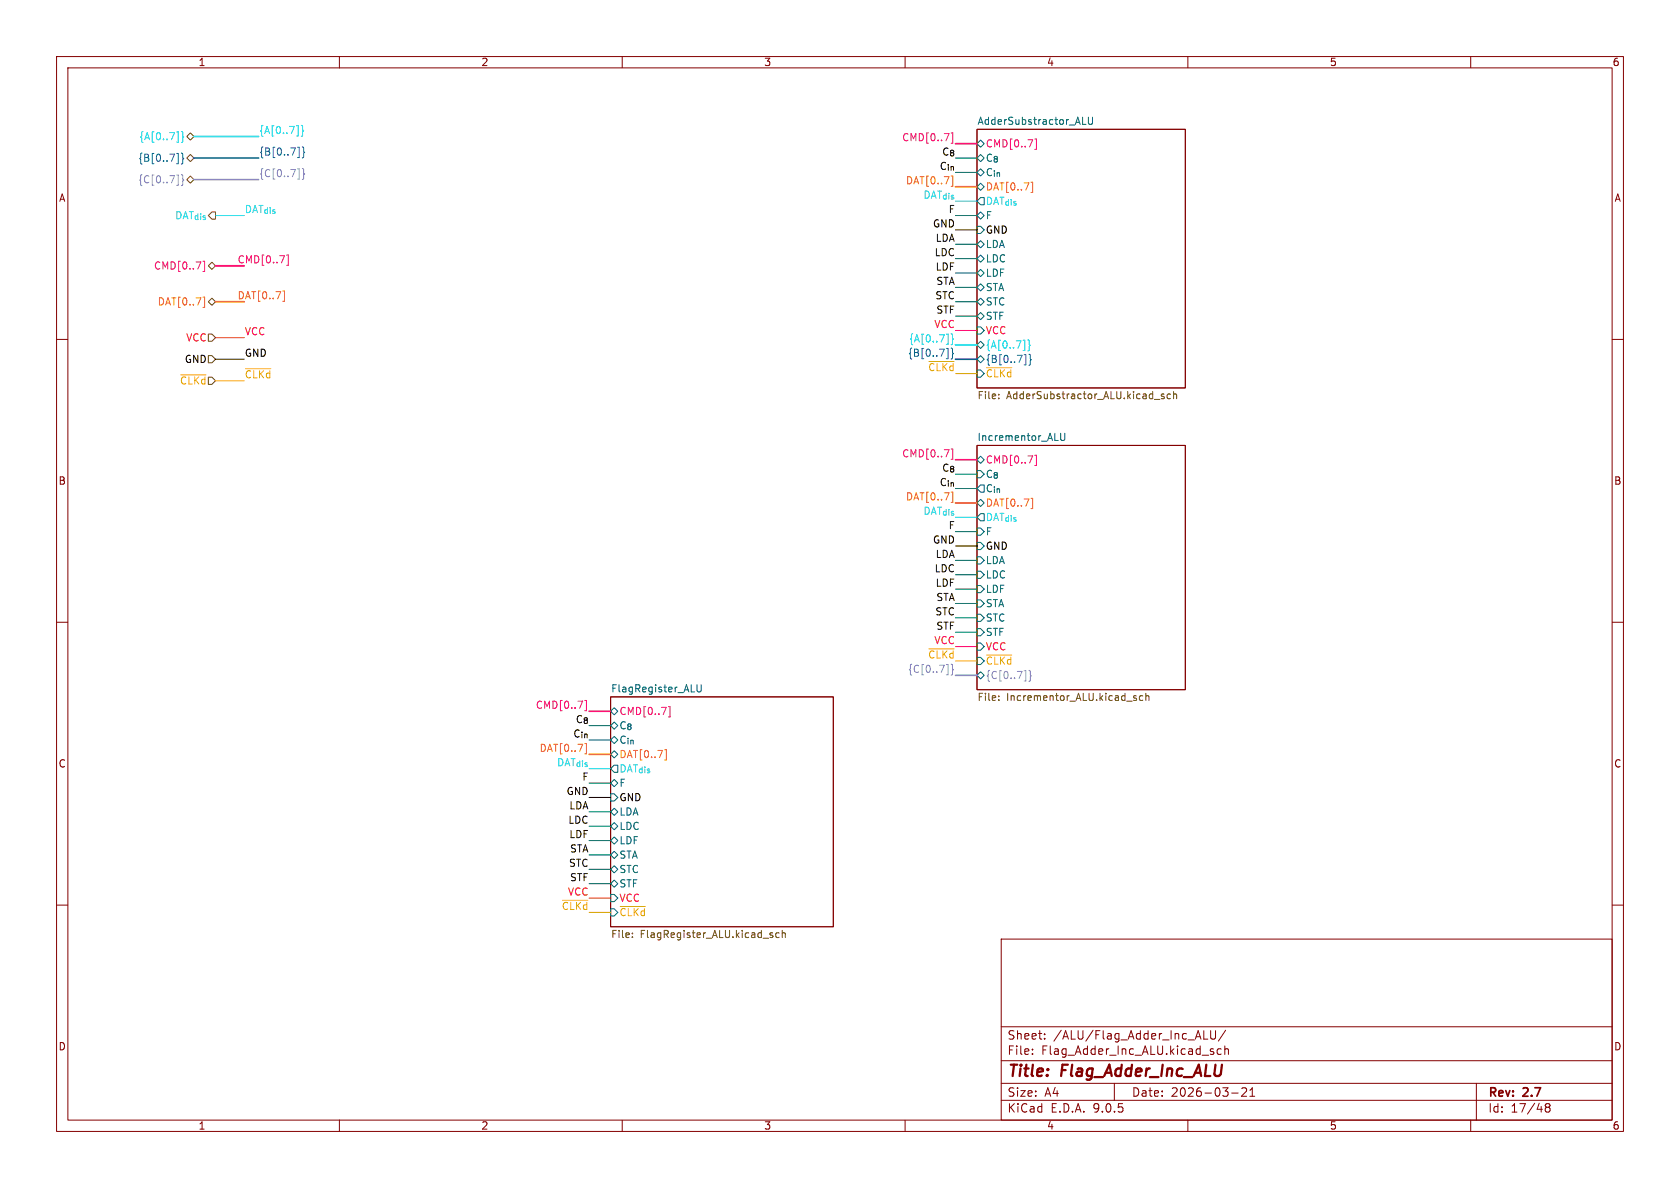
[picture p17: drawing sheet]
<svg xmlns="http://www.w3.org/2000/svg" width="297mm" height="210mm" viewBox="0 0 297 210" stroke-linecap="round" stroke-linejoin="round" font-family="sans-serif">
<defs><g id="words">
<g font-size="2.8" fill="#840000">
<text x="178" y="190.9">Title:</text>
<text x="187.7" y="190.9">Flag_Adder_Inc_ALU</text>
</g>
<g font-size="2.1" fill="#840000">
<text x="178" y="184">Sheet:</text>
<text x="186.2" y="184">/ALU/Flag_Adder_Inc_ALU/</text>
<text x="178" y="186.7">File:</text>
<text x="184.1" y="186.7">Flag_Adder_Inc_ALU.kicad_sch</text>
<text x="178" y="196.9">KiCad</text>
<text x="178" y="194.1">Size:</text>
<text x="184.7" y="194.1">A4</text>
<text x="185.7" y="196.9">E.D.A.</text>
<text x="193.3" y="196.9">9.0.5</text>
<text x="200" y="194.1">Date:</text>
<text x="207" y="194.1">2026-03-21</text>
<text x="263" y="194.3">Rev:</text>
<text x="263" y="196.9">Id:</text>
<text x="267.1" y="196.9">17/48</text>
<text x="269.4" y="194.3">2.7</text>
</g>
<g font-size="1.8" fill="#840000">
<text x="35" y="11.9">1</text>
<text x="85" y="11.9">2</text>
<text x="135" y="11.9">3</text>
<text x="185" y="11.9">4</text>
<text x="235" y="11.9">5</text>
<text x="285" y="11.9">6</text>
<text x="10.3" y="35.9">A</text>
<text x="285.3" y="35.9">A</text>
<text x="10.3" y="85.9">B</text>
<text x="285.3" y="85.9">B</text>
<text x="10.3" y="135.9">C</text>
<text x="285.3" y="135.9">C</text>
<text x="10.3" y="185.9">D</text>
<text x="285.3" y="185.9">D</text>
<text x="35" y="199.9">1</text>
<text x="85" y="199.9">2</text>
<text x="135" y="199.9">3</text>
<text x="185" y="199.9">4</text>
<text x="235" y="199.9">5</text>
<text x="285" y="199.9">6</text>
</g>
<g font-size="1.8" fill="#00f8ff">
<text x="45.7" y="23.8">{A[0..7]}</text>
<text x="24.5" y="25">{A[0..7]}</text>
<text x="160.6" y="60.6">{A[0..7]}</text>
</g>
<g font-size="1.8" fill="#006464">
<text x="172.7" y="22.1">AdderSubstractor_ALU</text>
<text x="174.2" y="28.8">C_{8}</text>
<text x="174.2" y="39">F</text>
<text x="174.2" y="44">LDA</text>
<text x="174.2" y="46.6">LDC</text>
<text x="174.2" y="49.1">LDF</text>
<text x="174.2" y="51.7">STA</text>
<text x="174.2" y="54.2">STC</text>
<text x="174.2" y="56.7">STF</text>
<text x="172.7" y="78">Incrementor_ALU</text>
<text x="174.2" y="84.7">C_{8}</text>
<text x="174.2" y="94.8">F</text>
<text x="174.2" y="99.9">LDA</text>
<text x="174.2" y="102.5">LDC</text>
<text x="174.2" y="105">LDF</text>
<text x="174.2" y="107.5">STA</text>
<text x="174.2" y="110.1">STC</text>
<text x="174.2" y="112.6">STF</text>
<text x="107.9" y="122.5">FlagRegister_ALU</text>
<text x="109.4" y="129.1">C_{8}</text>
<text x="109.4" y="139.3">F</text>
<text x="109.4" y="144.4">LDA</text>
<text x="109.4" y="146.9">LDC</text>
<text x="109.4" y="149.5">LDF</text>
<text x="109.4" y="152">STA</text>
<text x="109.4" y="154.5">STC</text>
<text x="109.4" y="157.1">STF</text>
</g>
<g font-size="1.8" fill="#0048ff">
<text x="24.3" y="28.8">{B[0..7]}</text>
<text x="45.7" y="27.6">{B[0..7]}</text>
<text x="160.4" y="63.2">{B[0..7]}</text>
<text x="174.2" y="61.8">{A[0..7]}</text>
<text x="174.2" y="64.4">{B[0..7]}</text>
</g>
<g font-size="1.8" fill="#ff0093">
<text x="159.4" y="25.1">CMD[0..7]</text>
<text x="174.2" y="26.3">CMD[0..7]</text>
<text x="27.1" y="47.9">CMD[0..7]</text>
<text x="41.9" y="46.6">CMD[0..7]</text>
<text x="159.4" y="80.9">CMD[0..7]</text>
<text x="174.2" y="82.1">CMD[0..7]</text>
<text x="94.6" y="125.4">CMD[0..7]</text>
<text x="109.4" y="126.6">CMD[0..7]</text>
</g>
<g font-size="1.8" fill="#0f0f0f">
<text x="166.4" y="27.6">C_{8}</text>
<text x="166" y="30.1">C_{in}</text>
<text x="167.6" y="37.8">F</text>
<text x="165.1" y="45.4">LDC</text>
<text x="165.3" y="47.9">LDF</text>
<text x="165.3" y="42.8">LDA</text>
<text x="165.3" y="53">STC</text>
<text x="165.4" y="50.5">STA</text>
<text x="165.4" y="55.5">STF</text>
<text x="166.4" y="83.5">C_{8}</text>
<text x="166" y="86">C_{in}</text>
<text x="167.6" y="93.6">F</text>
<text x="165.1" y="101.3">LDC</text>
<text x="165.3" y="98.7">LDA</text>
<text x="165.3" y="103.8">LDF</text>
<text x="165.4" y="106.3">STA</text>
<text x="165.3" y="108.9">STC</text>
<text x="165.4" y="111.4">STF</text>
<text x="101.2" y="130.5">C_{in}</text>
<text x="101.6" y="127.9">C_{8}</text>
<text x="100.6" y="143.2">LDA</text>
<text x="102.8" y="138.1">F</text>
<text x="100.4" y="145.7">LDC</text>
<text x="100.6" y="148.2">LDF</text>
<text x="100.5" y="153.3">STC</text>
<text x="100.7" y="155.9">STF</text>
<text x="100.7" y="150.8">STA</text>
</g>
<g font-size="1.8" fill="#8f7cff">
<text x="24.3" y="32.6">{C[0..7]}</text>
<text x="45.7" y="31.4">{C[0..7]}</text>
<text x="160.4" y="119">{C[0..7]}</text>
<text x="164" y="116.5">~{CLKd}</text>
<text x="174.2" y="117.7">~{CLKd}</text>
<text x="174.2" y="120.2">{C[0..7]}</text>
</g>
<g font-size="1.8" fill="#ff6400">
<text x="160.1" y="32.7">DAT[0..7]</text>
<text x="174.2" y="31.3">C_{in}</text>
<text x="174.2" y="33.9">DAT[0..7]</text>
<text x="41.9" y="53">DAT[0..7]</text>
<text x="27.8" y="54.2">DAT[0..7]</text>
<text x="160.1" y="88.6">DAT[0..7]</text>
<text x="174.2" y="87.2">C_{in}</text>
<text x="174.2" y="89.8">DAT[0..7]</text>
<text x="109.4" y="131.7">C_{in}</text>
<text x="95.3" y="133">DAT[0..7]</text>
<text x="109.4" y="134.2">DAT[0..7]</text>
</g>
<g font-size="1.8" fill="#22afff">
<text x="163.1" y="35.2">DAT_{dis}</text>
<text x="43.2" y="37.8">DAT_{dis}</text>
<text x="174.2" y="36.4">DAT_{dis}</text>
<text x="163.1" y="91.1">DAT_{dis}</text>
<text x="174.2" y="92.3">DAT_{dis}</text>
<text x="98.3" y="135.5">DAT_{dis}</text>
<text x="109.4" y="136.8">DAT_{dis}</text>
</g>
<g font-size="1.8" fill="#725600">
<text x="30.8" y="39">DAT_{dis}</text>
<text x="31.7" y="68.2">~{CLKd}</text>
<text x="172.7" y="70.9">File:</text>
<text x="177.9" y="70.9">AdderSubstractor_ALU.kicad_sch</text>
<text x="172.7" y="124.2">File:</text>
<text x="177.9" y="124.2">Incrementor_ALU.kicad_sch</text>
<text x="107.9" y="166.1">File:</text>
<text x="113.2" y="166.1">FlagRegister_ALU.kicad_sch</text>
</g>
<g font-size="1.8">
<text x="164.8" y="40.3">GND</text>
<text x="174.2" y="41.5">GND</text>
<text x="32.6" y="64.4">GND</text>
<text x="43.2" y="63.2">GND</text>
<text x="164.8" y="96.2">GND</text>
<text x="174.2" y="97.4">GND</text>
<text x="100.1" y="140.6">GND</text>
<text x="109.4" y="141.8">GND</text>
</g>
<g font-size="1.8" fill="#ff0007">
<text x="43.2" y="59.3">VCC</text>
<text x="165.1" y="58.1">VCC</text>
<text x="174.2" y="59.3">VCC</text>
<text x="32.8" y="60.6">VCC</text>
<text x="165.1" y="114">VCC</text>
<text x="174.2" y="115.2">VCC</text>
<text x="100.3" y="158.4">VCC</text>
<text x="109.4" y="159.6">VCC</text>
</g>
<g font-size="1.8" fill="#ffba00">
<text x="164" y="65.7">~{CLKd}</text>
<text x="43.2" y="67">~{CLKd}</text>
<text x="174.2" y="66.9">~{CLKd}</text>
<text x="99.2" y="160.9">~{CLKd}</text>
<text x="109.4" y="162.2">~{CLKd}</text>
</g>
</g></defs>
<g fill="none" stroke="#840000" stroke-width=".18">
<path d="M10 10h277v190h-277zM12 12h273v186h-273zM60 10v2M110 10v2M160 10v2M210 10v2M260 10v2M172.7 22.9h36.8v45.7h-36.8zM10 60h2M172.7 78.7h36.8v43.2h-36.8zM285 60h2M10 110h2"/>
<path d="M285 110h2M107.9 123.2h39.4v40.6h-39.4zM10 160h2M177 166h108v32h-108zM285 160h2M60 198v2M110 198v2M160 198v2M177 194.5h108M177 191.5h108M177 187.5h108M177 181.5h108"/>
<path d="M182.5 186.3v.1M182.5 185.5v.1M184.7 183.6v.1M184.7 182.8v.1M197 191.5v3M210 198v2M212.8 182.2v1.5h.7M214 182.2v1.2l.3 .3 .4-.1 .2-.2v-1.2M214.4 185.9l.2 .2-.2 .3M214.4 185.4l.1 .1M215.9 185.5l-.4-.1-.3 .3v.4l.1 .2h.6M216.5 185.5l.2-.1 .4 .1 .1 .9"/>
<path d="M216.5 184.9v1.5M216.7 182.1l-1.3 2M217.7 193.2h1.2M219.5 192.4l.6-.1 .2 .1 .1 .3-.9 1.1h.9M221 193.8h.8M221 192.7l.4-.4v1.5M260 198v2M261 191.5v6.5M273.5 195.7l-.3-.2 .3-.4 .4 .1 .1 .2-.3 .3M273.5 195.7l-.3 .3v.5l.3 .1 .4-.1 .1-.2v-.4l-.3-.2M273.5 195.7h.2"/>
</g>
<path d="M168.1 23.5h.3v1.8h-.3M182.9 24.6h.3v1.8h-.3M35.9 46.2h.3v1.8h-.3M50.7 45.1h.3v1.8h-.3M168.1 79.4h.3v1.8h-.3M182.9 80.5h.3v1.8h-.3M103.4 123.8h.3v1.8h-.3M118.2 124.9h.3v1.8h-.3" fill="none" stroke="#ff0093" stroke-width=".18"/>
<g fill="none" stroke="#006464" stroke-width=".18">
<path d="M172.7 25.4l.7-.6 .6 .6-.6 .6zM172.7 27.9l.7-.6 .6 .6-.6 .7zM172.7 30.5l.7-.7 .6 .7-.6 .6zM172.7 33l.7-.6 .6 .6-.6 .7zM172.7 38.1l.7-.6 .6 .6-.6 .6zM173.4 34.9h.6v1.3h-.6l-.7-.6zM191.4 22h.6M192.4 20.7v1l.3 .3 .3-.1 .1-.2v-1M172.7 40h.7l.6 .6-.6 .7h-.7zM172.7 45.7l.7-.6 .6 .6-.6 .7zM172.7 48.3l.7-.7 .6 .7-.6 .6zM172.7 50.8l.7-.6 .6 .6-.6 .6z"/>
<path d="M172.7 53.3l.7-.6 .6 .6-.6 .7zM172.7 55.9l.7-.7 .6 .7-.6 .6zM172.7 57.8h.7l.6 .6-.6 .7h-.7zM173.4 42.5l.6 .7-.6 .6-.7-.6zM172.7 61l.7-.7 .6 .7-.6 .6zM172.7 65.4h.7l.6 .6-.6 .7h-.7zM173.4 62.9l.6 .6-.6 .6-.7-.6zM186.5 77.9h.6M187.5 76.6v1l.3 .3 .3-.1 .1-.2v-1M172.7 81.3l.7-.7 .6 .7-.6 .6zM172.7 83.2h.7l.6 .6-.6 .7h-.7zM172.7 88.9l.7-.6 .6 .6-.6 .6z"/>
<path d="M172.7 93.3h.7l.6 .7-.6 .6h-.7zM172.7 95.9h.7l.6 .6-.6 .7h-.7zM172.7 98.4h.7l.6 .7-.6 .6h-.7zM173.4 85.7h.6v1.3h-.6l-.7-.6zM173.4 90.8h.6v1.3h-.6l-.7-.7zM172.7 101h.7l.6 .6-.6 .6h-.7zM172.7 103.5h.7l.6 .6-.6 .7h-.7zM172.7 106h.7l.6 .7-.6 .6h-.7zM172.7 108.6h.7l.6 .6-.6 .7h-.7zM172.7 111.1h.7l.6 .7-.6 .6h-.7zM172.7 113.7h.7l.6 .6-.6 .6h-.7zM172.7 116.2h.7l.6 .6-.6 .7h-.7z"/>
<path d="M173.4 118.7l.6 .7-.6 .6-.7-.6zM107.9 125.7l.7-.6 .6 .6-.6 .7zM107.9 128.3l.7-.7 .6 .7-.6 .6zM107.9 130.8l.7-.6 .6 .6-.6 .6zM107.9 133.4l.7-.7 .6 .7-.6 .6zM107.9 135.9l.7-.6h.6v1.2h-.6zM108.6 137.8l.6 .6-.6 .7-.7-.7zM123.2 121v1.1l.3 .2h.3l.2-.2v-1.1M107.9 140.3h.7l.6 .7-.6 .6h-.7zM107.9 143.5l.7-.6 .6 .6-.6 .6zM107.9 146.1l.7-.7 .6 .7-.6 .6zM107.9 148.6l.7-.6 .6 .6-.6 .6z"/>
<path d="M107.9 151.1l.7-.6 .6 .6-.6 .7zM107.9 153.7l.7-.7 .6 .7-.6 .6zM107.9 156.2l.7-.6 .6 .6-.6 .6zM107.9 158.1h.7l.6 .7-.6 .6h-.7zM107.9 160.7h.7l.6 .6-.6 .6h-.7z"/>
</g>
<path d="M168.1 31.1h.3v1.8h-.3M182.3 32.2h.3v1.8h-.3M35.9 52.5h.3v1.8h-.3M50 51.4h.3v1.9h-.3M168.1 87h.3v1.8h-.3M182.3 88.1h.3v1.8h-.3M103.4 131.4h.3v1.9h-.3M117.5 132.5h.3v1.9h-.3" fill="none" stroke="#ff6400" stroke-width=".18"/>
<path d="M31.2 23.3h.3v1.8h-.3M32.1 23.3l.2 .1v.6l.2 .2-.2 .2v.6l-.2 .2M52.4 22.2h.3v1.8h-.3M53.3 22.2l.2 .1v.7l.2 .1-.2 .2v.6l-.2 .2M167.3 59.1h.3v1.8h-.3M168.1 59l.3 .2v.6l.2 .2-.2 .1v.6l-.3 .2M180.9 60.1h.3v1.9h-.3M181.7 60.1l.3 .2v.6l.1 .2-.1 .1v.6l-.3 .2" fill="none" stroke="#00f8ff" stroke-width=".18"/>
<path d="M31.2 27.1h.3v1.8h-.3M32.1 27.1l.2 .1v.7l.2 .1-.2 .2v.6l-.2 .2M52.6 26h.3v1.9h-.3M53.4 26l.3 .2v.6l.2 .1-.2 .2v.6l-.3 .2M167.3 61.6h.3v1.8h-.3M168.1 61.5l.3 .2v.6l.2 .2-.2 .2v.6l-.3 .2M181.1 62.7h.3v1.8h-.3M181.9 62.6l.2 .2v.6l.2 .2-.2 .2v.6l-.2 .2" fill="none" stroke="#0048ff" stroke-width=".18"/>
<path d="M31.9 66.3h4.5M38.1 67.3h5.1M43.4 65.2h4.5M164.2 63.9h4.5M168.9 66h3.8M174.4 65h4.5M164.2 114.7h4.5M168.9 116.8h3.8M174.4 115.8h4.5M99.4 159.2h4.5M104.1 161.3h3.8M109.6 160.2h4.5" fill="none" stroke="#ffba00" stroke-width=".18"/>
<g fill="none" stroke="#725600" stroke-width=".18">
<path d="M33 27.9l.7-.6 .6 .6-.6 .7zM33 24.1l.7-.6 .6 .6-.6 .7zM33.7 31.1l.6 .7-.6 .6-.7-.6zM36.8 53.3l.7-.6 .6 .6-.6 .7zM36.8 59.1h.7l.6 .6-.6 .6h-.7zM36.8 47l.7-.6 .6 .6-.6 .6zM36.8 62.9h.7l.6 .6-.6 .6h-.7zM176.6 70.4v.1M176.6 69.7v.1M204.1 70.6h1M205.8 69.7l-.3-.1-.2 .2 .1 .2 .4 .1v.3h-.5M206.9 69.7l-.3-.1-.3 .3 .1 .5h.5"/>
<path d="M207.5 69.8l.2-.2 .3 .1v.8M207.5 69.2v1.3M176.6 123v.2M176.6 123.7v.1M200.6 123.4l.3 .1v.1l-.1 .2h-.3M200.6 123h.3M202 123h-.3l-.3 .2 .1 .6h.5M202.6 123.1l.2-.1h.3v.8M202.6 122.6v1.2M111.8 165.6v.1M111.8 165v.1M136.5 165.3l.2 .2-.2 .2"/>
<path d="M136.5 164.9l.1 .1M137.7 165l-.3-.1-.3 .2 .2 .6h.4M138.3 165l.2-.1 .3 .1v.7M138.3 164.5v1.2"/>
</g>
<path d="M31.2 30.9h.3v1.9h-.3M32.1 30.9l.2 .2v.6l.2 .1-.2 .2v.6l-.2 .2M52.6 29.8h.3v1.9h-.3M53.4 29.8l.3 .2v.6l.2 .2-.2 .1v.6l-.3 .2M167.3 117.5h.3v1.8h-.3M168.2 117.4l.2 .2v.6l.2 .2-.2 .2v.6l-.3 .2M181.4 118.6v1.8h-.3M181.9 118.5l.2 .2v.6l.2 .2-.2 .2v.6l-.2 .1" fill="none" stroke="#8f7cff" stroke-width=".18"/>
<path d="M34.3 31.8h11.4M168.9 119.4h3.8" fill="none" stroke="#8f7cff" stroke-width=".3"/>
<path d="M168.9 33h3.8M38.1 53.3h5.1M168.9 88.9h3.8M104.1 133.4h3.8" fill="none" stroke="#ff6400" stroke-width=".3"/>
<path d="M34.3 24.1h11.4M168.9 61h3.8" fill="none" stroke="#00f8ff" stroke-width=".3"/>
<path d="M168.9 25.4h3.8M38.1 47h5.1M168.9 81.3h3.8M104.1 125.7h3.8" fill="none" stroke="#ff0093" stroke-width=".3"/>
<path d="M34.3 27.9h11.4M168.9 63.5h3.8" fill="none" stroke="#0048ff" stroke-width=".3"/>
<g fill="none" stroke="#009600" stroke-width=".18">
<path d="M168.9 27.9h3.8M168.9 30.5h3.8M168.9 38.1h3.8M168.9 45.7h3.8M168.9 50.8h3.8M168.9 48.3h3.8M168.9 55.9h3.8M168.9 53.3h3.8M168.9 43.2h3.8M168.9 83.8h3.8M168.9 99.1h3.8M168.9 94h3.8"/>
<path d="M168.9 86.4h3.8M168.9 111.8h3.8M168.9 104.1h3.8M168.9 101.6h3.8M168.9 106.7h3.8M168.9 109.2h3.8M104.1 128.3h3.8M104.1 138.4h3.8M104.1 130.8h3.8M104.1 148.6h3.8M104.1 146.1h3.8M104.1 143.5h3.8"/>
<path d="M104.1 151.1h3.8M104.1 156.2h3.8M104.1 153.7h3.8"/>
</g>
<path d="M38.1 59.7h5.1M168.9 58.4h3.8M168.9 114.3h3.8M104.1 158.8h3.8" fill="none" stroke="#ff0007" stroke-width=".18"/>
<path d="M38.1 38.1h5.1M168.9 35.6h3.8M168.9 91.4h3.8M104.1 135.9h3.8" fill="none" stroke="#22afff" stroke-width=".18"/>
<path d="M168.9 40.6h3.8M38.1 63.5h5.1M168.9 96.5h3.8M104.1 141h3.8" fill="none" stroke="#000" stroke-width=".18"/>
<use href="#words"/>
</svg>
